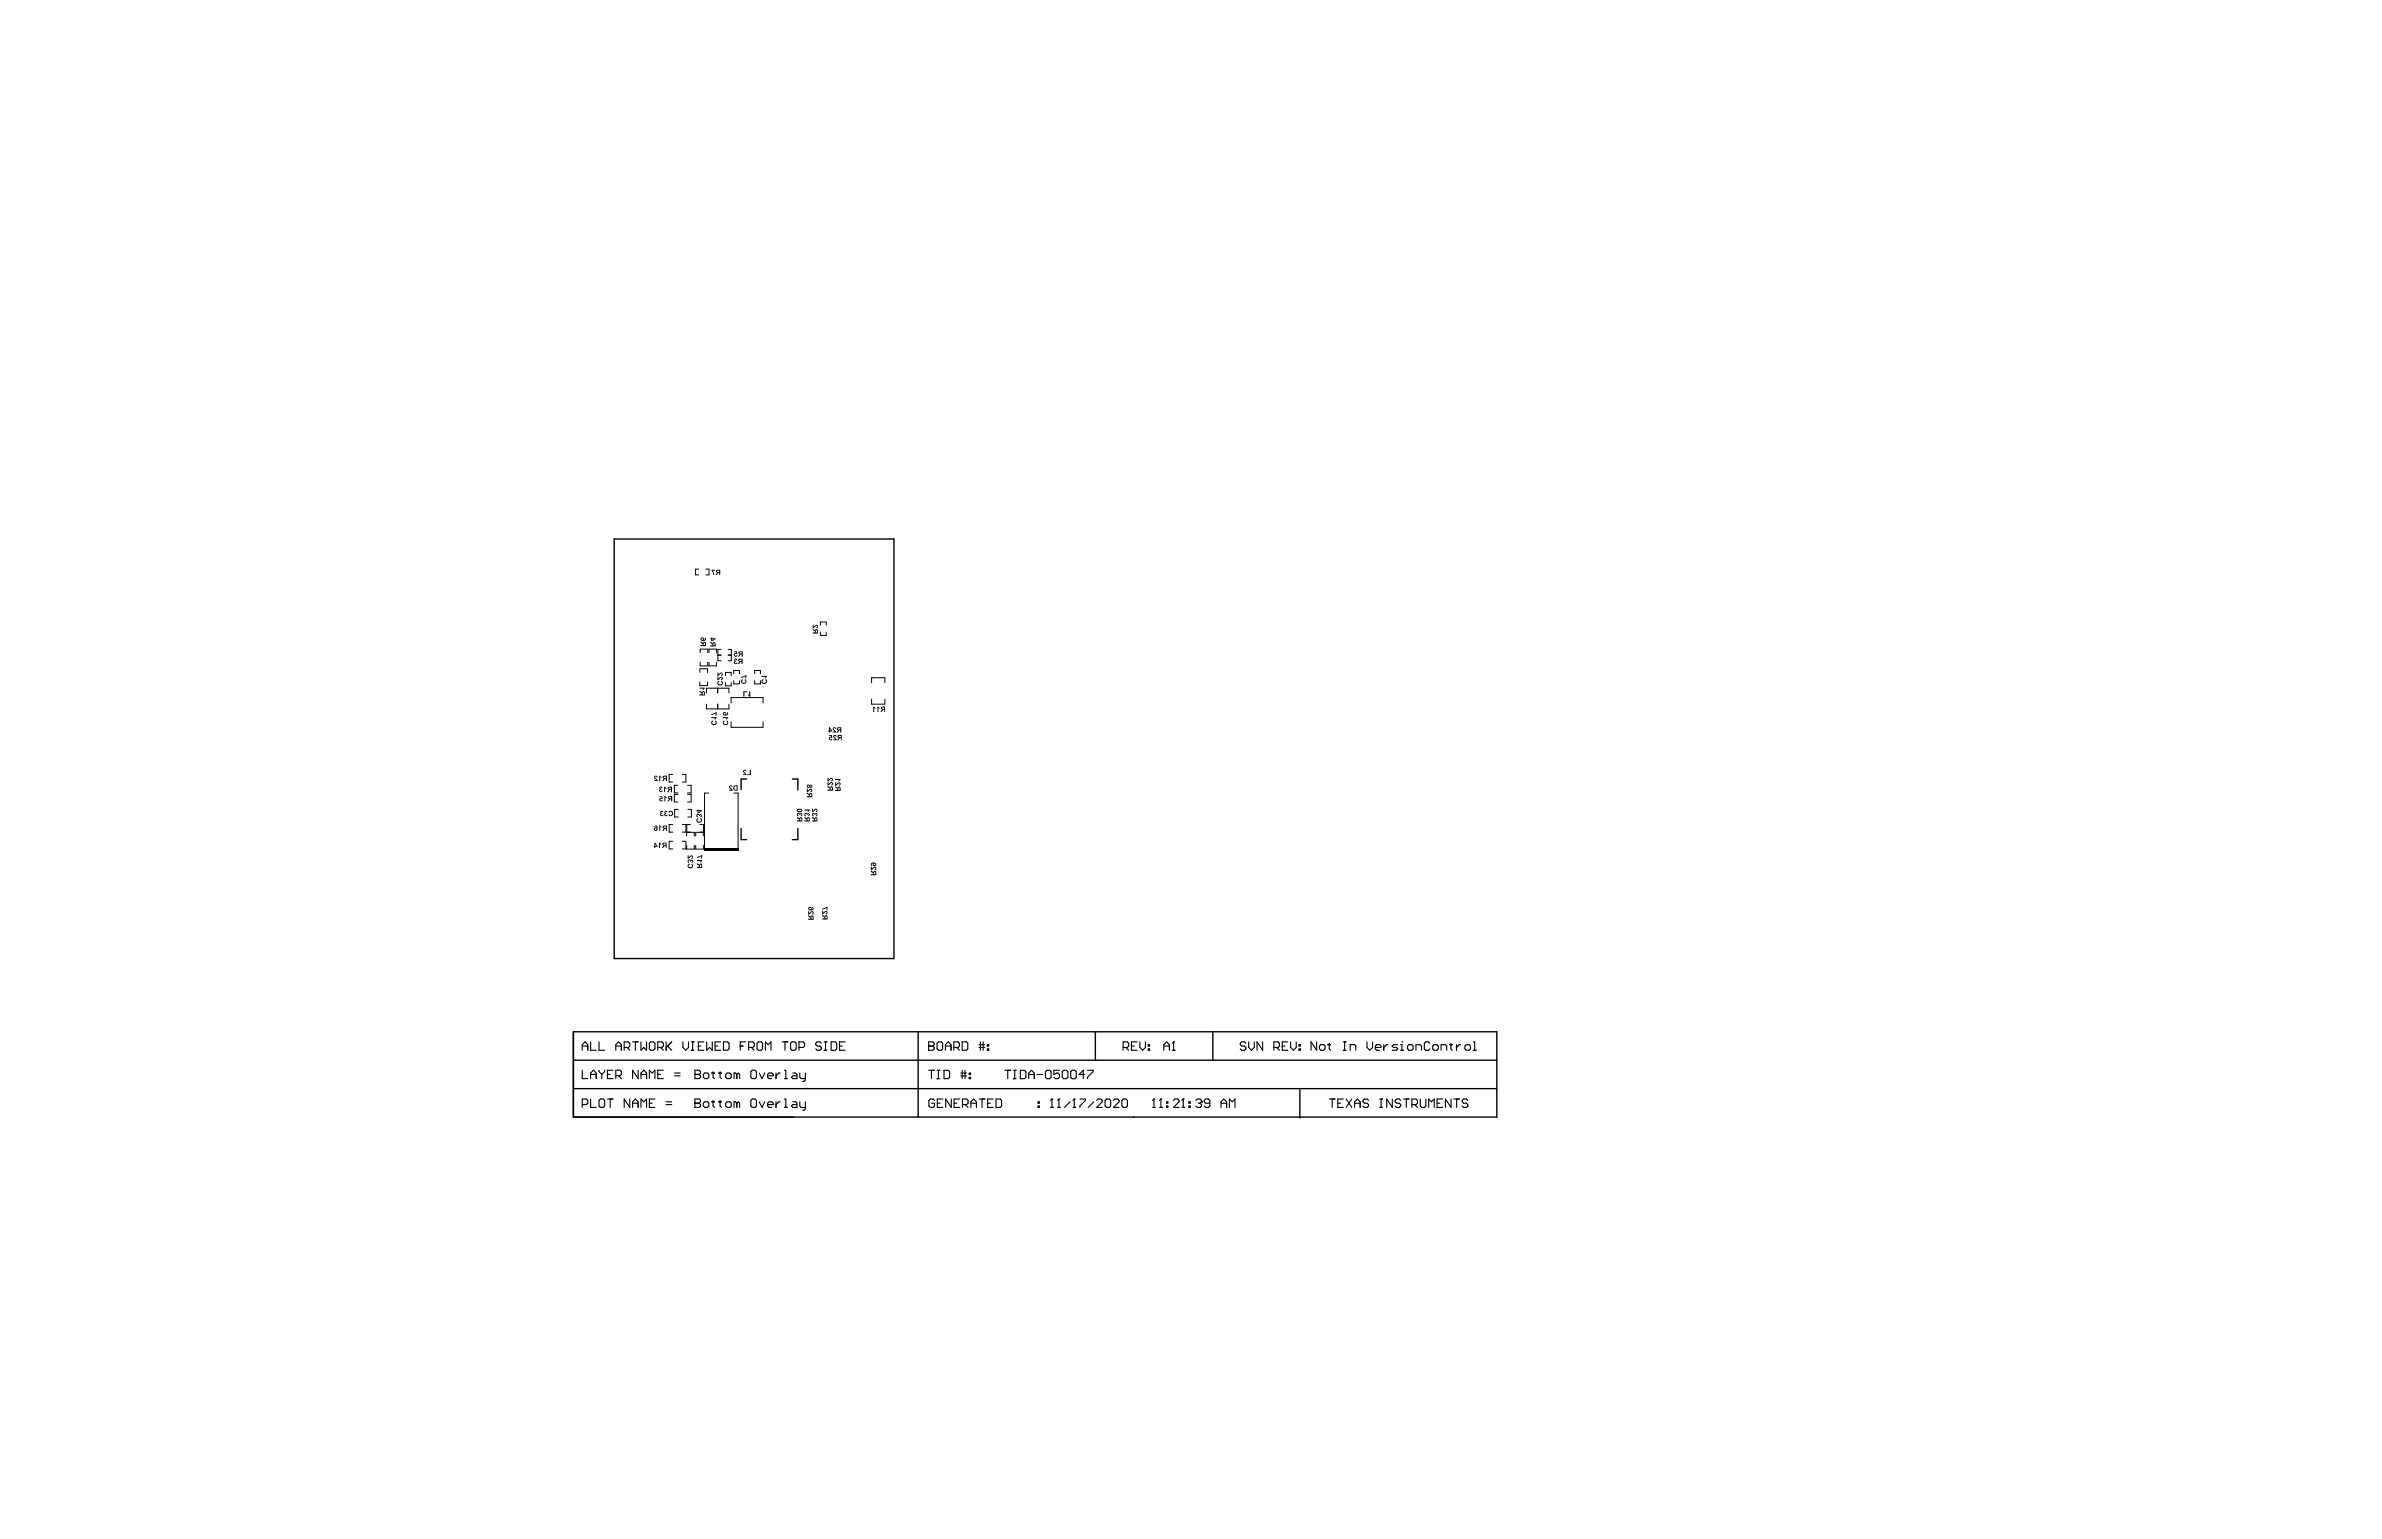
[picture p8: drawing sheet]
<svg xmlns="http://www.w3.org/2000/svg" width="432mm" height="279mm" viewBox="0 0 432 279" stroke-linecap="round" stroke-linejoin="round" font-family="sans-serif">
<path d="M111.3 97.7h50.8v76.1h-50.8zM134.3 150.2v2h1M135.3 141.3h-1v1.9M143.6 141.3h1v2M144.6 150.2v2h-1M103.9 187.1v15.4h167.4v-15.4h-167.4v15.4M103.9 197.4h167.4M103.9 192.2h167.4M166.4 187.1v15.4M198.6 187.1v5.1M219.9 187.1v5.1M235.6 197.6v5.1" fill="none" stroke="#000" stroke-width=".25"/>
<g fill="none" stroke="#000" stroke-width=".2">
<path d="M105.5 189.7h1.1M105.5 190.4v-1l.6-.5 .5 .5v1M105.5 194.1v1.5h1.1M107.1 188.9v1.5h1M107.1 195.6v-1l.5-.5 .5 .5v1M107.1 199.3v1.5h1M107.1 194.8h1M108.6 188.9v1.5h1M108.6 199.5l.2-.2h.5l.3 .2v1l-.3 .3h-.5l-.2-.3zM108.6 194.1v.2l.5 .5M109.1 194.8v.8M109.6 194.1v.2l-.5 .5"/>
<path d="M110.1 199.3h1M110.1 194.8h.5M110.6 199.3v1.5M111.1 194.1h-1v1.5h1M111.6 189.7h1M111.6 195.1h.8l.2-.3v-.5l-.2-.2h-.8v1.5M111.6 190.4v-1l.5-.5 .5 .5v1M112.1 195.1l.5 .5M113.1 189.9h.8l.3-.2v-.5l-.3-.3h-.8v1.5M113.7 189.9l.5 .5M114.2 199.3v1.5l-1.1-1.5v1.5M114.7 188.9h1"/>
<path d="M115.2 188.9v1.5M115.7 194.1v1.5l-1-1.5v1.5M116.2 188.9v1.5l.5-.5 .5 .5v-1.5M116.2 195.6v-1l.5-.5 .5 .5v1M116.2 194.8h1M117.7 189.2l.3-.3h.5l.2 .3v1l-.2 .2h-.5l-.3-.2zM117.7 195.6v-1.5l.5 .5 .5-.5v1.5M118.7 199.3h-1v1.5h1M119.2 189.9h.8l.2-.2v-.5l-.2-.3h-.8v1.5M119.2 194.8h.5M119.7 189.9l.5 .5M120.2 194.1h-1v1.5h1"/>
<path d="M120.8 199.8h1M120.8 188.9v1.5M121 189.7l.8 .7M121.8 188.9l-1 1M122.3 195.1h1M122.3 194.6h1M123.8 188.9v1l.5 .5 .5-.5v-1M125.3 190.4h.5M125.3 188.9h.5M125.6 188.9v1.5M126 194.8h.1M126 199.3h.7l.3 .2v.3l-.3 .2 .3 .3v.2l-.3 .3h-.7z"/>
<path d="M126 194.1h.7l.3 .2v.3l-.3 .2 .3 .3v.2l-.3 .3h-.7zM126 194.8h.7M126.6 189.7h.5M127.5 194.8l.2-.2h.6l.2 .2v.5l-.2 .3h-.6l-.2-.3zM127.6 188.9h-1v1.5h1M128.1 188.9v1.5l.5-.5 .5 .5v-1.5M129 199.8h.5M129 194.6h.5M129.3 194.3v1l.2 .3M129.3 199.5v1l.2 .3M129.6 189.7h.5M130.3 199.8h.5"/>
<path d="M130.3 194.6h.5M130.5 194.3v1l.3 .3M130.5 199.5v1l.3 .3M130.6 188.9h-1v1.5h1M131.1 188.9h.8l.3 .3v1l-.3 .2h-.8zM131.5 194.8l.3-.2h.5l.3 .2v.5l-.3 .3h-.5l-.3-.3zM133.6 194.8l-.3-.2h-.2v1M133.6 194.8v.8M133.6 194.8l.2-.2 .3 .2v.8M134.2 189.7h.5M135.2 188.9h-1v1.5M135.7 189.9h.8l.2-.2v-.5l-.2-.3h-.8v1.5"/>
<path d="M136.1 199.5l.3-.2h.5l.2 .2v1l-.2 .3h-.5l-.3-.3zM136.2 189.9l.5 .5M136.4 194.1h.5l.2 .2v1l-.2 .3h-.5l-.3-.3v-1zM137.5 188.9h.5l.2 .3v1l-.2 .2h-.5l-.3-.2v-1zM137.6 199.8l.5 1 .5-1M137.6 194.6l.5 1 .5-1M138.8 190.4v-1.5l.5 .5 .5-.5v1.5M139.2 195.1h1v-.3l-.3-.2h-.5l-.2 .2v.5l.2 .3h.5M140.7 194.6v1M140.7 199.8v1M141.4 199.8h-.2l-.5 .5M141.4 194.6h-.2l-.5 .5"/>
<path d="M141.8 188.9h1M142.2 199.3h.2v1.5M142.2 195.6h.5M142.2 194.1h.2v1.5M142.3 188.9v1.5M143.3 189.2l.3-.3h.5l.2 .3v1l-.2 .2h-.5l-.3-.2zM143.7 199.8h.5l.3 .2v.8h-.8l-.2-.3 .2-.2h.8M143.7 194.6h.5l.3 .2v.8h-.8l-.2-.3 .2-.2h.8M144.8 189.9h.8l.2-.2v-.5l-.2-.3h-.8v1.5M145 199.8v.7l.2 .3h.8M145 194.6v.7l.2 .3h.8M146 194.6v1.2l-.3 .3h-.2"/>
<path d="M146 199.8v1.2l-.3 .3h-.2M148.9 189.2l-.3-.3h-.5l-.2 .3v.2l.2 .3h.5l.3 .2v.3l-.3 .2h-.5l-.2-.2M149.4 190.4h.5M149.4 188.9h.5M149.7 188.9v1.5M150.7 188.9h.7l.3 .3v1l-.3 .2h-.7zM152.2 189.7h.5M153.2 188.9h-1v1.5h1M168.3 189.7h.1M168.3 189.7h.8M168.3 188.9h.8l.3 .3v.2l-.3 .3 .3 .2v.3l-.3 .2h-.8zM168.3 194.1h1.1"/>
<path d="M168.8 194.1v1.5M169.4 199.5l-.2-.2h-.6l-.2 .2v1l.2 .3h.6l.2-.3v-.5h-.5M169.9 189.2l.2-.3h.5l.3 .3v1l-.3 .2h-.5l-.2-.2zM169.9 194.1h.5M169.9 195.6h.5M170.1 194.1v1.5M170.9 199.3h-1v1.5h1M171.1 194.1h.8l.2 .2v1l-.2 .3h-.8zM171.4 189.7h1M171.4 190.4v-1l.5-.5 .5 .5v1M172.4 199.3v1.5l-1-1.5v1.5M172.9 189.9h.8l.2-.2v-.5l-.2-.3h-.8v1.5"/>
<path d="M173.4 189.9l.5 .5M174 199.3h-1v1.5h1M174.2 194.6h1M174.2 195.1h1M174.4 188.9h.8l.2 .3v1l-.2 .2h-.8zM174.4 194.1v1.5M174.9 194.1v1.5M175.7 194.6h.2v.2h-.2zM175.7 195.3h.2v.3h-.2zM177.5 189.9h1M177.5 189.4h1M177.5 199.3h1"/>
<path d="M177.7 188.9v1.5M178 199.3v1.5M178.2 188.9v1.5M179 189.4h.2v.3h-.2zM179 190.2h.2v.2h-.2zM180.1 199.3h-1.1v1.5h1.1M180.6 199.3h.7l.3 .2v1l-.3 .3h-.7zM182.2 194.1h1M182.7 194.1v1.5M183.7 194.1h.5M183.7 195.6h.5M183.9 194.1v1.5"/>
<path d="M185 194.1h.7l.3 .2v1l-.3 .3h-.7zM186.5 194.8h1M186.5 195.6v-1l.5-.5 .5 .5v1M188 194.8h1M188.2 199.8h.2v.2h-.2zM189.8 194.1h.5l.2 .2v1l-.2 .3h-.5l-.3-.3v-1zM190.7 199.3h.1M190.7 199.3v1.5M190.7 199.3l-.3 .2M192 199.3h.1M192 199.3v1.5M192 199.3l-.3 .2"/>
<path d="M192.1 194.1h-1.1v.7l.6-.2h.2l.3 .2v.5l-.3 .3h-.5l-.3-.3M192.8 194.1h.5l.3 .2v1l-.3 .3h-.5l-.2-.3v-1zM194 199.8l-1 1M194.3 194.1h.5l.3 .2v1l-.3 .3h-.5l-.2-.3v-1zM194.7 199.3h.1M194.7 199.3v1.5M194.7 199.3l-.2 .2M195.8 199.3h1v.2l-1 1v.3M196.6 194.8h-1l.8-.7v1.5M197.1 194.1h1v.2l-1 1v.3M198.3 199.8l-1 1M198.8 199.5l.3-.2h.5l.2 .2v.3l-1 1h1"/>
<path d="M200.3 199.5l.3-.2h.5l.2 .2v1l-.2 .3h-.5l-.3-.3zM201.8 199.5l.3-.2h.5l.3 .2v.3l-1.1 1h1.1M203.6 189.9h.7l.3-.2v-.5l-.3-.3h-.7v1.5M203.6 199.3h.5l.3 .2v1l-.3 .3h-.5l-.2-.3v-1zM204.1 189.9l.5 .5M205.1 189.7h.5M206.1 188.9h-1v1.5h1M206.6 188.9v1l.5 .5 .5-.5v-1M208.1 189.4h.3v.3h-.3zM208.1 190.2h.3v.2h-.3zM209.2 199.3h.1M209.2 199.3v1.5"/>
<path d="M209.2 199.3l-.3 .2M210.4 199.3h.1M210.4 199.3v1.5M210.4 199.3l-.2 .2M211 190.4v-1l.5-.5 .5 .5v1M211 189.7h1M211.5 199.8h.2v.2h-.2zM212.5 190.4h.5M212.7 199.5l.3-.2h.5l.2 .2v.3l-1 1h1M212.8 188.9h.1M212.8 188.9v1.5M212.8 188.9l-.3 .3"/>
<path d="M214.5 199.3h.1M214.5 199.3v1.5M214.5 199.3l-.3 .2M215.5 199.8h.3v.2h-.3zM216.8 199.5l.2-.2h.5l.3 .2v.3M217.8 199.8h.1M217.8 199.8l-.3 .2M225.8 189.2l-.2-.3h-.5l-.3 .3v.2l.3 .3h.5l.2 .2v.3l-.2 .2h-.5l-.3-.2M226.4 188.9v1l.5 .5 .5-.5v-1M228.9 188.9v1.5l-1-1.5v1.5M230.9 189.9h.8l.2-.2v-.5l-.2-.3h-.8v1.5M231.4 189.9l.5 .5"/>
<path d="M232.4 189.7h.5M233.5 188.9h-1.1v1.5h1.1M234 188.9v1l.5 .5 .5-.5v-1M235.5 189.4h.2v.3h-.2zM235.5 190.2h.2v.2h-.2zM238.7 188.9v1.5l-1-1.5v1.5M239.2 189.7l.2-.3h.5l.3 .3v.5l-.3 .2h-.5l-.2-.2zM240.7 189.4h.5M241 189.2v1l.2 .2M241 199.3h1M241.5 199.3v1.5M243.5 190.4h.5"/>
<path d="M243.5 188.9h.5M243.5 199.3h-1v1.5h1M243.7 188.9v1.5M244 199.3l1 1.5M244.8 190.4v-1h.7l.3 .3v.7M245 199.3l-1 1.5M247.8 188.9v1l.5 .5 .5-.5v-1M248.1 199.5l-.3-.2h-.5l-.2 .2v.3l.2 .2h.5l.3 .3v.2l-.3 .3h-.5l-.2-.3M249.3 189.9h1v-.2l-.2-.3h-.5l-.3 .3v.5l.3 .2h.5M250.1 199.3h.5M250.4 199.3v1.5M250.8 189.4v1"/>
<path d="M251.6 189.4h-.2l-.6 .5M252.4 199.3v1.5l-1-1.5v1.5M253.4 189.4h-.8l-.2 .3 .2 .2h.5l.3 .3-.3 .2h-.7M253.9 190.4h.5M253.9 189.4h.2v1M253.9 199.5l-.2-.2h-.5l-.3 .2v.3l.3 .2h.5l.2 .3v.2l-.2 .3h-.5l-.3-.3M254.1 188.9h.1M254.4 199.3h1M254.9 199.3v1.5M255.4 189.4h.5l.3 .3v.5l-.3 .2h-.5l-.2-.2v-.5zM256.7 190.4v-1h.7l.3 .3v.7M257.5 199.3v1.2l.2 .3h.5l.3-.3v-1.2"/>
<path d="M259.2 189.2l-.2-.3h-.6l-.2 .3v1l.2 .2h.6l.2-.2M259.7 189.7l.3-.3h.5l.2 .3v.5l-.2 .2h-.5l-.3-.2zM261.2 190.4v-1h.8l.3 .3v.7M261.5 199.3h-1v1.5h1M262.8 189.4h.5M263 189.2v1l.3 .2M263 199.3v1.5l-1-1.5v1.5M263.5 199.3h1.1M264 189.4v1M264.1 199.3v1.5M264.8 189.4h-.3l-.5 .5M265.8 189.4h.5l.3 .3v.5l-.3 .2h-.5l-.3-.2v-.5z"/>
<path d="M266.1 199.5l-.3-.2h-.5l-.2 .2v.3l.2 .2h.5l.3 .3v.2l-.3 .3h-.5l-.2-.3M267.1 190.4h.5M267.1 188.9h.2v1.5M105.5 200.3h.8l.3-.3v-.5l-.3-.2h-.8v1.5M114.7 200.8v-1l.5-.5 .5 .5v1M114.7 200h1M116.2 200.8v-1.5l.5 .5 .5-.5v1.5M117.7 200h.5M120.8 200.3h1M126 200h.1M126 200h.7M127.5 200l.2-.2h.6l.2 .2v.5l-.2 .3h-.6l-.2-.3z"/>
<path d="M131.5 200l.3-.2h.5l.3 .2v.5l-.3 .3h-.5l-.3-.3zM133.6 200l-.3-.2h-.2v1M133.6 200v.8M133.6 200l.2-.2 .3 .2v.8M139.2 200.3h1v-.3l-.3-.2h-.5l-.2 .2v.5l.2 .3h.5M142.2 200.8h.5M169.9 200h.5M173 200h.5M174.5 200.3h.7l.3-.3v-.5l-.3-.2h-.7v1.5M175 200.3l.5 .5M176 200h1M176 200.8v-1l.5-.5 .5 .5v1"/>
<path d="M179 200h.5M188.2 200.5h.2v.3h-.2zM190.4 200.8h.5M191.7 200.8h.5M194.5 200.8h.5M208.9 200.8h.5M210.2 200.8h.5M211.5 200.5h.2v.3h-.2zM214.2 200.8h.6M215.5 200.5h.3v.3h-.3zM217.3 200h.2M217.5 200l.3 .3v.2l-.3 .3h-.5l-.2-.3"/>
<path d="M219.3 200h-.7l-.3-.2v-.3l.3-.2h.5l.2 .2v1l-.2 .3h-.5l-.3-.3M221.3 200.8v-1l.5-.5 .6 .5v1M221.3 200h1.1M222.9 200.8v-1.5l.5 .5 .5-.5v1.5M242.5 200h.5M245.5 200h1.1M245.5 200.8v-1l.6-.5 .5 .5v1M250.1 200.8h.5M255.9 200.3h.8l.3-.3v-.5l-.3-.2h-.8v1.5M256.4 200.3l.6 .5M259 200.8v-1.5l.5 .5 .5-.5v1.5M260.5 200h.5"/>
</g>
<g fill="none" stroke="#000" stroke-width=".18">
<path d="M126.7 103.2h-.6v1h.6M126.9 118.4v-.7h1.4v.7M127.9 103.2h.6v1h-.6M128.5 118.4v-.7h1.4v.7M130.1 118.8h.6M130.7 117.7h-.6v2.1h.6M132 117.7h.6v2.1h-.6M132 118.8h.6M148.7 113.4v-.6h1.1v.6M148.7 114.6v.6h1.1v-.6M126.9 121.9v-.6h1.4v.6M126.9 123.6v.7h1.4v-.7"/>
<path d="M126.9 120.1v.6h1.4v-.6M128.1 125.6v-.8h2v.8M128.1 127.7v.8h4v-.8M128.5 120.1v.6h1.4v-.6M130.1 127.7v.8M130.1 124.8h2v.8M131.5 122.5v-.6h1.1v.6M131.5 123.8v.6h1.1v-.6M132.5 127.5v-1h5.8v1M132.5 130.9v1h5.8v-1M133 123.4v.6h1v-.6M133 122.2v-.6h1v.6"/>
<path d="M136.8 123.4v.6h1v-.6M136.8 122.2v-.6h1v.6M158 123.8v-.9h2.4v.9M158 126.8v.9h2.4v-.9M122 152.5h-.7v1.4h.7M122 149.5h-.7v1.4h.7M122 140.4h-.7v1.4h.7M122.9 144h-.7v1.4h.7M122.9 142.4h-.7v1.4h.7M123 146.8h-.7v1.3h.7M123.7 152.5h.6v1.4h-.6M123.7 149.5h.6v1.4h-.6"/>
<path d="M123.7 140.4h.6v1.4h-.6M124.5 153.3v.7h1.4v-.7M124.5 150.9h1.4v.7M124.5 150.9h.7M124.6 144h.7v1.4h-.7M124.6 142.4h.7v1.4h-.7M124.7 146.8h.6v1.3h-.6M125.2 149.5h-.7v2.1M126.1 151.6v-.7h1.4v.7M126.1 153.3v.7h1.4v-.7M126.9 149.5h.6v1.4h-.6M128.5 143.8h-.8v10.1"/>
<path d="M133 143.8h.8v10.1"/>
</g>
<path d="M127.6 153.7h6.3v.5h-6.3z" fill-rule="evenodd" fill="#000"/>
<g fill="#000">
<path d="M129 103.3h.6v.2h-.4l.3 .8h-.2zM133.1 118.1h.5l.1 .5-.4-.1-.1 .2a.15 .15 0 0 0 .1 .2 .15 .15 0 0 0 .2-.1h.2l-.3 .3-.3-.2v-.4l.4-.1-.1-.1h-.3zM133.2 119.5l.3-.1 .2 .3-.4-.1 .1 .4h-.1l-.1 .2 .5-.1-.3 .3-.4-.2 .1-.2 .1-.1-.1-.2zM147.3 113.3h.2v.4l.4-.4h.3l.1 .2-.1 .3-.2 .1 .1-.4h-.1l-.7 .5zM126.8 124.7h1v.1l-.3 .3h-.1l.1-.2h-.7zM128.9 130h1v.2l-.2 .3h-.2l.1-.3h-.7zM128.9 129.5l1-.4v.7h-.2v-.5l-.5 .3h-.3zM129 130.8l.2-.2-.1 .6 .5 .1 .1-.2-.1-.3v-.2l.2 .1 .1 .2-.1 .4-.3 .2-.4-.1-.2-.3zM130.1 122.7h.1v.4l.4-.4h.3l.1 .5-.3 .1 .2-.4h-.2l-.6 .4zM130.1 121.9h.1v.4l.4-.4 .3 .1 .1 .4-.3 .2 .2-.4-.2-.1-.6 .5zM131 130h1v.2l-.2 .3h-.2l.1-.3h-.7zM130.2 123.5l.1-.1 .1 .2-.1 .1-.1 .2 .3 .2 .3-.1 .1-.2-.2-.2 .1-.2 .1 .1 .1 .3-.1 .4-.3 .1-.4-.1-.2-.3z"/>
<path d="M131.1 130.8l.2-.2 .1 .2-.2 .1a.29 .29 0 0 0 .3 .4 .29 .29 0 0 0 .2-.5l.1-.2 .2 .3v.4l-.6 .2-.4-.3zM134.7 125.3h.7v.2h-.5v.8h-.2zM134.7 139.7l.2-.1 .4 .1v.1l-.4-.1v.2l.5 .6h-.7v-.1h.4l-.4-.5zM134.3 122.7l1-.3v.6h-.2v-.4l-.6 .3h-.2zM134.4 123.3l.2-.1 .1 .1-.2 .3 .1 .2h.3l.3-.2-.2-.3 .1-.1 .2 .2v.4l-.4 .2-.4-.1-.2-.3zM135.8 125.3h.2v1l-.4-.2v-.2l.2 .2zM138.1 122.6h.9v.1l-.2 .3h-.2l.2-.3h-.7zM138.1 123.3l.3-.1v.1l-.2 .3 .1 .2h.4l.2-.2-.2-.3 .2-.1 .2 .3-.1 .3-.4 .2-.4-.1-.2-.3zM150.3 133.3h.5l.1 .5-.4-.1-.1 .2a.14 .14 0 0 0 .1 .2 .14 .14 0 0 0 .2-.1l.2 .1-.2 .1-.4-.1v-.4l.4-.1-.1-.2h-.3zM151 131.9h.5l.1 .2-.4-.1-.1 .2 .5 .6h-.7v-.1h.4l-.4-.5zM151.1 133.3l.5 .1 .1 .1-.4-.1-.1 .2 .5 .6h-.7v-.1h.4l-.4-.4zM158.3 128.1l.4 .3v.1l-.2-.1v.7h-.2z"/>
<path d="M159.1 128.1l.4 .3v.1l-.3-.1v.7h-.1zM118.7 140.7l.5 .1v.1l-.3-.1-.1 .2 .4 .6h-.6v-.2h.3l-.3-.4zM119.5 152.8l.4 .2v.2l-.3-.2v.7h-.1zM119.5 140.6l.4 .3v.2l-.2-.2v.7h-.2zM119.5 149.7l.4 .2v.2l-.2-.2v.8h-.2zM119.6 144.4h.4l.1 .5h-.4l.1 .3 .4-.1-.2 .2-.5-.2 .1-.4h.3v-.2h-.3zM119.6 142.7l.3-.1 .2 .2v.1h-.2v-.1h-.2l.2 .4h-.2v.2l.4-.1-.2 .3-.4-.1v-.3l.2-.1-.2-.2zM119.8 147.1l.2-.1 .3 .2h-.4l.1 .2v.1l-.2 .1 .1 .2 .4-.1-.2 .3h-.3l-.1-.2 .1-.3-.1-.2zM120.4 142.6l.4 .3v.1l-.2-.1v.7h-.2zM120.4 144.3l.5 .3v.1l-.3-.1v.7h-.2zM120.5 147.1l.2-.1 .3 .1v.2l-.4-.1 .2 .3-.2 .1v.2l.5-.1-.2 .2-.2 .1-.3-.1v-.3l.2-.1-.2-.2zM121.3 147.1l.4-.1 .2 .2 .1 .4-.2 .3-.4 .1-.2-.2 .2-.2 .2 .2 .2-.2v-.3l-.2-.1-.2 .1h-.2z"/>
<path d="M124.7 156.7l.3-.1v.2l-.2 .2 .2 .2h.2l.3-.1-.2-.3 .2-.2 .1 .3v.3l-.3 .2h-.4l-.2-.3zM124.7 155.9l.3-.1 .2 .2 .2-.1 .2 .1v.3l-.2 .2 .1-.4-.4 .1v-.1l-.2-.1v.5l-.3-.3zM124.7 155.1h.1v.3l.5-.3h.2l.1 .5-.3 .1 .2-.3-.2-.1-.6 .4zM126.3 155.9h1v.2l-.2 .3h-.2l.1-.3h-.7zM126.3 155.4l1-.4v.7h-.2v-.5l-.7 .3zM126.3 148.5l.3-.2v.2l-.1 .1a.28 .28 0 0 0 .1 .4 .28 .28 0 0 0 .3-.1 .28 .28 0 0 0 0-.4l.1-.2 .1 .1 .1 .5-.1 .2-.5 .1-.4-.3zM126.4 147.6h.2l.2 .2 .2-.2 .2 .2v.2l-.2 .2v-.4l-.3 .2v-.2h-.2l-.1 .1 .1 .1v.2l-.3-.3zM132.2 142.5l.2-.1 .3 .1 .1 .2-.4-.2v.2l.4 .7h-.6v-.2h.3l-.3-.4zM135.9 139.6h.2v.9h-.7v-.1h.5zM144.6 147.4h.3l.1 .2 .3-.2 .1 .4-.2 .2 .1-.4-.4 .2v-.2h-.2l-.1 .1 .2 .1-.2 .2-.1-.2zM145.8 146.8h1v.1l-.2 .3h-.2l.1-.2h-.7zM145.9 147.5l.3-.1a.2 .2 0 0 0 .1 .2 .2 .2 0 0 0 .3-.2l.2 .2v.3l-.2 .1v-.3l-.1-.1-.2 .2-.1-.2-.2 .1 .1 .3h-.2l-.1-.2z"/>
<path d="M146.3 143h.1v.4l.4-.4h.3l.1 .5-.2 .1 .1-.4h-.2l-.6 .5zM147.3 147.5l.3-.1 .2 .2 .2-.2 .2 .4-.3 .2 .1-.3-.1-.1-.3 .2 .1-.1-.2-.1-.2 .1 .2 .1-.1 .2-.2-.2zM147.2 146.6h.2v.4l.4-.4 .3 .1 .1 .4-.3 .2 .1-.4-.1-.1-.7 .5zM150 141.8h.2v.4l.4-.4h.3v.5l-.2 .1 .1-.3-.1-.1-.7 .5zM150 141h.2v.4l.4-.3h.3v.4l-.2 .2 .1-.3-.1-.2-.7 .5zM151.4 141.2h1v.2l-.3 .3h-.1l.1-.3h-.7zM151.4 141.9h.2v.3l.4-.3h.3l.1 .2-.1 .3-.2 .1 .1-.4-.1-.1-.7 .5zM157.9 157.1h.1v.4l.4-.3h.4v.5l-.2 .1 .1-.3-.1-.2-.7 .5zM146.5 165.2h.2v.4l.4-.4h.2l.2 .2v.2l-.3 .2 .1-.3-.1-.1-.7 .5zM149 164.7l1-.3v.6h-.2v-.4l-.7 .3zM149 165.2h.2v.3l.5-.3h.2l.1 .5-.3 .1v-.2a.16 .16 0 0 0 .1-.2 .16 .16 0 0 0-.1-.1 .16 .16 0 0 0-.2 .2l-.5 .3z"/>
<path d="M127.6 116.6h.2v.3h-.2zM127 116.3v.2l.4 .4h-.4v.3h1v-.6l-.2-.2h-.3l-.1 .2z"/>
<path d="M127.1 115.6l-.1 .4 .1 .2h.5l.4-.2-.2-.4-.1 .2 .1 .1-.3 .1 .1-.1-.1-.3zM127.2 115.9a.16 .16 0 0 1 .3 0 .16 .16 0 0 1-.3 0z"/>
<path d="M129.1 115.9h.3l-.3 .2zM128.8 115.7v.2h.1v.4l.8-.4v-.2h-.6v-.1z"/>
<path d="M129.4 116.6l.1 .1v.3h-.2zM128.8 116.3v.3l.4 .3-.4 .1v.2h.9l-.1-.8h-.3l-.1 .3z"/>
<path d="M130 103.5h.4v.2h-.4zM129.8 103.4v.3l.2 .2-.3 .4h.2l.4-.4h.1v.4h.2v-1z"/>
<path d="M134 119.6h.4v.2h-.3zM133.9 119.5v.4l.2 .1-.4 .4h.3l.3-.4h.1v.4h.2v-1z"/>
<path d="M134.1 118.3l.3-.1v.3h-.3zM133.9 118.1v.3l.2 .2-.3 .5h.2l.3-.5h.1v.5h.2v-1z"/>
<path d="M147.9 114.3h.2v.4h-.2zM147.3 114v.2l.4 .3v.2h-.4v.2h1l-.1-.8h-.3l-.2 .2z"/>
<path d="M127.4 125.5h.2v.4h-.2zM126.8 125.2v.2l.4 .4v.1h-.4v.2h1l-.1-.7-.3-.1-.2 .2z"/>
<path d="M131.1 129.2l-.1 .3 .3 .2h.5l.2-.2v-.3l-.2-.1 .1 .4-.2 .1h-.1l.1-.2-.2-.3h-.2zM131.2 129.4a.16 .16 0 0 1 .3 0 .16 .16 0 0 1-.3 0z"/>
<path d="M150.4 132.1l.3 .4h-.3zM150.3 131.9v.6h-.2v.1l.3 .2v-.2h.4v-.1l-.4-.6z"/>
<path d="M152 132h.3v.3l-.4-.1zM151.8 132l-.1 .3 .3 .1-.4 .4h.3l.3-.4h.1v.4h.2v-.9z"/>
<path d="M152 133.5l.4-.1v.3h-.3zM151.8 133.4v.3l.3 .1-.4 .4h.3l.3-.4h.1v.4h.2v-.9z"/>
<path d="M159.9 128.3h.4v.2h-.4zM159.7 128.2v.3l.2 .2-.3 .4h.2l.3-.4h.2v.4h.2v-1z"/>
<path d="M118.8 153.1l.2 .3h-.2zM118.6 152.8v.6h-.1v.1h.1v.2h.2v-.2h.4v-.1l-.4-.6z"/>
<path d="M118.7 149.7l-.1 .2 .3-.1 .1 .3-.3-.1-.1 .4 .1 .2 .2 .1 .3-.2v-.5l-.2-.3zM118.7 150.3a.16 .16 0 0 1 .3 0 .16 .16 0 0 1-.3 0z"/>
<path d="M120.3 153l.4-.1v.3h-.4zM120.2 152.8l-.1 .3 .2 .2-.3 .4h.2l.3-.4h.2v.4h.1v-.9z"/>
<path d="M120.3 140.8h.4v.3l-.3-.1zM120.2 140.7l-.1 .3 .3 .2-.4 .4h.3l.3-.4h.1v.4h.2v-1z"/>
<path d="M120.3 149.9l.4-.1v.3h-.3zM120.2 149.8l-.1 .2 .3 .2-.4 .5h.3l.3-.5h.1v.5h.2v-1z"/>
<path d="M121.2 142.9l.4-.1v.2h-.3zM121.1 142.7l-.1 .3 .3 .2-.4 .4h.3l.3-.4h.1v.4h.2v-1z"/>
<path d="M121.3 144.5h.4v.2h-.4zM121.1 144.4v.3l.2 .2-.3 .4h.2l.4-.4 .1 .4h.2v-1z"/>
<path d="M126.6 147.1h.3l-.3 .2zM126.2 146.9v.2h.3v.4l.7-.5v-.1h-.6v-.1z"/>
<path d="M126.9 156.8h.2v.4h-.2zM126.3 156.5v.2l.4 .3v.2h-.4v.2h1l-.1-.8h-.4v.2z"/>
<path d="M133.2 142.6h.4v.6l-.4-.1zM133.1 142.5l-.2 .3 .1 .4 .3 .2h.4v-1z"/>
<path d="M145.1 148.4h.2v.3h-.3zM144.5 148.1v.2l.4 .3v.1h-.4v.3h.9v-.6l-.1-.2h-.3l-.1 .2z"/>
<path d="M144.7 146.8h.4l.2 .2h-.6zM144.5 146.7v.3l.1 .2 .5 .1 .3-.3v-.3l-.2-.1z"/>
<path d="M146.4 148.4h.2v.3h-.2zM145.8 148.1v.2l.4 .3v.1h-.4v.3h1v-.6l-.1-.2h-.3l-.1 .2z"/>
<path d="M146.9 144h.2v.4h-.3zM146.3 143.7v.2l.4 .3v.2h-.4v.2h.9l-.1-.8h-.3l-.1 .2z"/>
<path d="M146.8 142.6a.15 .15 0 0 1 .3 0 .15 .15 0 0 1-.3 0zM146.4 142.5a.15 .15 0 0 1 .3 0 .15 .15 0 0 1-.3 0zM146.3 142.3l.1 .5 .2 .1 .2-.2 .3 .1 .1-.3-.3-.2a.15 .15 0 0 1-.1 .1 .15 .15 0 0 1-.2-.2z"/>
<path d="M147.8 148.4h.2v.3h-.2zM147.2 148.1v.2l.4 .3v.1h-.4v.3h1v-.7l-.1-.1h-.3l-.2 .2z"/>
<path d="M150.6 142.8h.2v.4h-.2zM150 142.5v.2l.4 .3v.2h-.4v.2h1v-.7l-.2-.1h-.3l-.1 .2z"/>
<path d="M152 142.8h.2v.4h-.2zM151.4 142.5v.3l.4 .3v.1h-.4v.2h1l-.1-.7-.3-.1-.2 .3z"/>
<path d="M158.5 158.1l.2 .1v.3h-.3zM157.9 157.9v.2l.4 .3v.1h-.4v.2h1l-.2-.7h-.3l-.1 .2z"/>
<path d="M158.4 156.7a.16 .16 0 0 1 .3 0 .16 .16 0 0 1-.3 0zM157.9 156.5v.4l.2 .1-.1-.3 .1-.1h.2l-.1 .2 .2 .2h.3l.2-.2-.3-.4z"/>
<path d="M147.1 166.2h.2v.4h-.2zM146.5 165.9v.2l.4 .3v.2h-.4v.2h1l-.1-.8h-.3l-.2 .2z"/>
<path d="M146.6 164.5l-.1 .1 .1 .4 .5 .1 .3-.1 .1-.4-.1-.1-.2-.1 .1 .4-.2 .1v-.4zM146.7 164.7a.17 .17 0 0 1 .3 0 .17 .17 0 0 1-.3 0z"/>
<path d="M149.7 166.1l.1 .1 .1 .3h-.3zM149 165.8v.3l.4 .3v.1h-.4v.2h1v-.7h-.4l-.1 .2z"/>
</g>
</svg>
